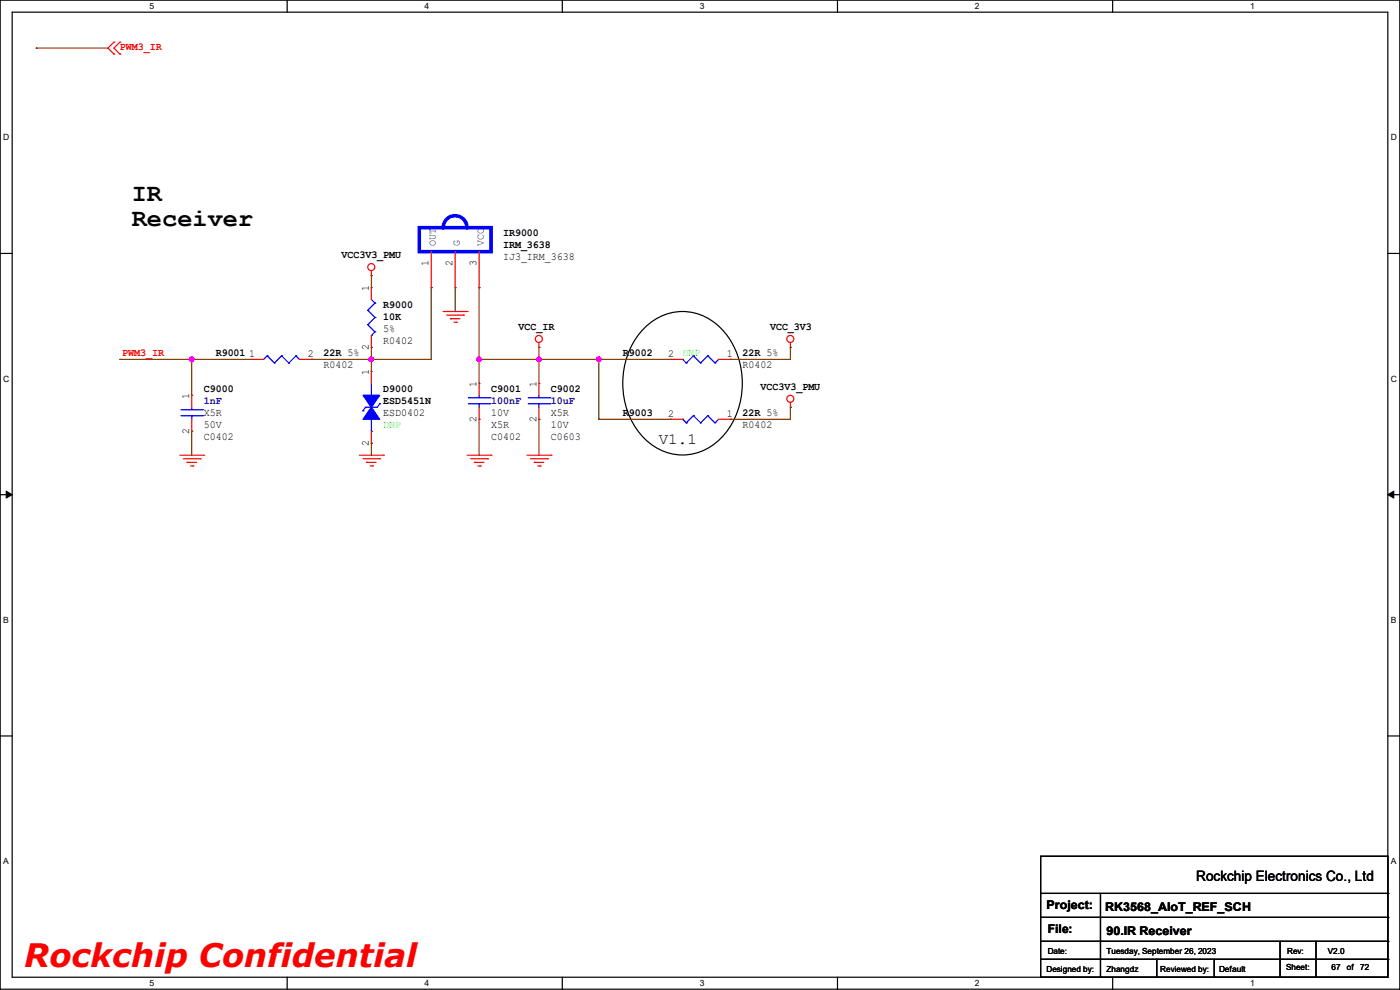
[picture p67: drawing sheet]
<svg xmlns="http://www.w3.org/2000/svg" width="297mm" height="210mm" viewBox="0 0 297 210" stroke-linecap="round" stroke-linejoin="round" font-family="sans-serif">
<defs><g id="words">
<text font-size="6.9" fill="#f00" x="5.1" y="205.1">Rockchip Confidential</text>
<g font-size="5.3">
<text x="28" y="42.6">IR</text>
<text x="28" y="48">Receiver</text>
</g>
<text font-size="3.3" x="139.7" y="94.1">V1.1</text>
<text font-size="3" x="253.8" y="186.9">Rockchip Electronics Co., Ltd</text>
<g font-size="2.5">
<text x="222" y="192.9">Project:</text>
<text x="222.3" y="198">File:</text>
<text x="234.5" y="193.2">RK3568_AIoT_REF_SCH</text>
<text x="234.7" y="198.2">90.IR Receiver</text>
</g>
<g font-size="2.3" fill="#f00">
<text x="25.4" y="10.5">PWM3_IR</text>
<text x="26" y="75.5">PWM3_IR</text>
</g>
<g font-size="2.3" fill="#004080">
<text x="92.5" y="52.1" transform="rotate(-90 92.5 52.1)">OUT</text>
<text x="97.5" y="52.1" transform="rotate(-90 97.5 52.1)">G</text>
<text x="102.6" y="52.1" transform="rotate(-90 102.6 52.1)">VCC</text>
</g>
<g font-size="2.3">
<text x="106.7" y="50.2">IR9000</text>
<text x="106.7" y="52.7">IRM_3638</text>
<text x="72.4" y="54.7">VCC3V3_PMU</text>
<text x="90.9" y="56.4" transform="rotate(-90 90.9 56.4)">1</text>
<text x="96" y="56.4" transform="rotate(-90 96 56.4)">2</text>
<text x="101.1" y="56.4" transform="rotate(-90 101.1 56.4)">3</text>
<text x="106.7" y="55.2">IJ3_IRM_3638</text>
<text x="78.2" y="61.8" transform="rotate(-90 78.2 61.8)">1</text>
<text x="81.3" y="65.4">R9000</text>
<text x="81.3" y="67.9">10K</text>
<text x="81.3" y="70.5">5%</text>
<text x="110" y="70">VCC_IR</text>
<text x="163.4" y="70">VCC_3V3</text>
<text x="45.8" y="75.6">R9001</text>
<text x="52.9" y="75.7">1</text>
<text x="65.3" y="75.7">2</text>
<text x="68.6" y="75.6">22R 5%</text>
<text x="78.2" y="74.2" transform="rotate(-90 78.2 74.2)">2</text>
<text x="81.3" y="73">R0402</text>
<text x="132.1" y="75.6">R9002</text>
<text x="141.8" y="75.7">2</text>
<text x="154.2" y="75.7">1</text>
<text x="157.5" y="75.6">22R 5%</text>
<text x="43.2" y="83.2">C9000</text>
<text x="68.6" y="78.1">R0402</text>
<text x="78.2" y="79.5" transform="rotate(-90 78.2 79.5)">1</text>
<text x="81.3" y="83.2">D9000</text>
<text x="101.1" y="82.1" transform="rotate(-90 101.1 82.1)">1</text>
<text x="104.2" y="83.2">C9001</text>
<text x="113.8" y="82.1" transform="rotate(-90 113.8 82.1)">1</text>
<text x="116.9" y="83.2">C9002</text>
<text x="157.5" y="78.1">R0402</text>
<text x="161.3" y="82.7">VCC3V3_PMU</text>
<text x="40.1" y="84.6" transform="rotate(-90 40.1 84.6)">1</text>
<text x="43.2" y="88.3">X5R</text>
<text x="81.3" y="85.7">ESD5451N</text>
<text x="81.3" y="88.3">ESD0402</text>
<text x="101.1" y="89.5" transform="rotate(-90 101.1 89.5)">2</text>
<text x="104.2" y="88.3">10V</text>
<text x="113.8" y="89.5" transform="rotate(-90 113.8 89.5)">2</text>
<text x="116.9" y="88.3">X5R</text>
<text x="132.1" y="88.3">R9003</text>
<text x="141.8" y="88.4">2</text>
<text x="154.2" y="88.4">1</text>
<text x="157.5" y="88.3">22R 5%</text>
<text x="40.1" y="92" transform="rotate(-90 40.1 92)">2</text>
<text x="43.2" y="93.3">C0402</text>
<text x="43.2" y="90.8">50V</text>
<text x="78.2" y="94.5" transform="rotate(-90 78.2 94.5)">2</text>
<text x="104.2" y="93.3">C0402</text>
<text x="104.2" y="90.8">X5R</text>
<text x="116.9" y="93.3">C0603</text>
<text x="116.9" y="90.8">10V</text>
<text x="157.5" y="90.8">R0402</text>
</g>
<g font-size="2.3" fill="#0f0">
<text x="144.8" y="75.6">DNP</text>
<text x="81.3" y="90.8">DNP</text>
</g>
<g font-size="2.3" fill="#000080">
<text x="43.2" y="85.7">1nF</text>
<text x="104.2" y="85.7">100nF</text>
<text x="116.9" y="85.7">10uF</text>
</g>
<g font-size="1.8">
<text x="31.7" y="1.9">5</text>
<text x="90.1" y="1.9">4</text>
<text x="148.5" y="1.9">3</text>
<text x="206.8" y="1.9">2</text>
<text x="265.2" y="1.9">1</text>
<text x=".7" y="29.8">D</text>
<text x="295.1" y="29.8">D</text>
<text x=".7" y="80.9">C</text>
<text x="295.1" y="80.9">C</text>
<text x=".7" y="132.1">B</text>
<text x="295.1" y="132.1">B</text>
<text x=".7" y="183.3">A</text>
<text x="295.1" y="183.3">A</text>
<text x="222.3" y="202.3">Date:</text>
<text x="234.7" y="202.3">Tuesday, September 26, 2023</text>
<text x="273.1" y="202.3">Rev:</text>
<text x="281.7" y="202.3">V2.0</text>
<text x="31.7" y="209.2">5</text>
<text x="90.1" y="209.2">4</text>
<text x="148.5" y="209.2">3</text>
<text x="206.8" y="209.2">2</text>
<text x="222" y="206.1">Designed by:</text>
<text x="234.7" y="206.1">Zhangdz</text>
<text x="246.2" y="206.1">Reviewed by:</text>
<text x="258.6" y="206.1">Default</text>
<text x="265.2" y="209.2">1</text>
<text x="272.8" y="205.9">Sheet:</text>
<text x="282.5" y="205.9">67</text>
<text x="285.7" y="205.9">of</text>
<text x="288.6" y="205.9">72</text>
</g>
</g></defs>
<path d="M0 0h297v209.8h-297zM2.6 2.6h291.8v204.7h-291.8z" fill="none" stroke="#000" stroke-width=".25"/>
<g fill="#fff">
<path d="M31.7 .3h1v2h-1z"/>
<path d="M31.7 207.6h1v1.9h-1z"/>
</g>
<path d="M60.9 0v2.6M60.9 207.3v2.5" fill="none" stroke="#000" stroke-width=".25"/>
<g fill="#fff">
<path d="M90.1 .3h1v2h-1z"/>
<path d="M90.1 207.6h1v1.9h-1z"/>
</g>
<path d="M119.3 0v2.6M119.3 207.3v2.5" fill="none" stroke="#000" stroke-width=".25"/>
<g fill="#fff">
<path d="M148.5 .3h.9v2h-.9z"/>
<path d="M148.5 207.6h.9v1.9h-.9z"/>
</g>
<path d="M177.7 0v2.6M177.7 207.3v2.5" fill="none" stroke="#000" stroke-width=".25"/>
<g fill="#fff">
<path d="M206.8 .3h1v2h-1z"/>
<path d="M206.8 207.6h1v1.9h-1z"/>
</g>
<path d="M236.1 0v2.6M236.1 207.3v2.5" fill="none" stroke="#000" stroke-width=".25"/>
<g fill="#fff">
<path d="M265.2 .3h1v2h-1z"/>
<path d="M265.2 207.6h1v1.9h-1z"/>
<path d="M.7 28.2h1.2v1.9h-1.2z"/>
<path d="M295.1 28.2h1.2v1.9h-1.2z"/>
<path d="M.7 79.3h1.2v2h-1.2z"/>
<path d="M295.1 79.3h1.2v2h-1.2z"/>
</g>
<path d="M0 53.8h2.6M294.4 53.8h2.6" fill="none" stroke="#000" stroke-width=".25"/>
<g fill="#fff">
<path d="M.7 130.5h1.2v2h-1.2z"/>
<path d="M295.1 130.5h1.1v2h-1.1z"/>
</g>
<path d="M0 104.9h2.6M294.4 104.9h2.6" fill="none" stroke="#000" stroke-width=".25"/>
<path d="M1.3 104.2l1.3 .7-1.3 .8zM294.4 104.9l1.3-.7v1.5z" fill="#000" stroke="#000" stroke-width=".21"/>
<g fill="#fff">
<path d="M.7 181.7h1.2v2h-1.2z"/>
<path d="M295.1 181.7h1.1v2h-1.1z"/>
</g>
<g fill="none" stroke="#000" stroke-width=".25">
<path d="M136.3 70a11.3 11.3 0 0 1 17.9 1.1 17.3 17.3 0 0 1-1.9 22.5 11.2 11.2 0 0 1-16.9-2.1 17.4 17.4 0 0 1 .9-21.5zM0 156.1h2.6M294.4 156.1h2.6M220.8 181.7h73.6v25.6h-73.6zM220.8 189.5h73.6M220.8 194.6h73.6M220.8 199.7h73.6M233.5 189.5v17.8M271.6 199.7v7.6M279.2 199.7v7.6M294.4 189.5h.1M294.4 194.6h.1"/>
<path d="M294.4 199.7h.1M220.8 203.5h73.6M233.5 207.3h.1M245.4 207.3h.1M245.4 203.5v3.8M257.6 207.3h.1M257.6 203.5v3.8M271.6 207.3h.1M279.2 207.3h.1M294.4 203.5h.1"/>
</g>
<g fill="none" stroke="#f00" stroke-width=".25">
<path d="M24.2 8.9h.1M24.2 11.5h.1M24.2 8.9l-1.3 1.3 1.3 1.3M25.4 11.5h.1M25.4 8.9h.1M25.4 8.9l-1.2 1.3 1.2 1.3M78.8 58.5h.1M78.8 57.4v1.1M91.5 53.4v7.6M96.6 53.4v7.6M101.6 53.4v7.6M53.4 76.2h.1"/>
<path d="M53.4 76.2h2.5M63.5 76.2h2.6M66.1 76.2h.1M78.8 61h.1M78.8 73.7h.1M78.8 78.8h.1M78.8 61v2.5M78.8 71.2v2.5M78.8 78.8v2.5M91.5 61h.1M94 66.1h5.1M94.8 66.8h3.5"/>
<path d="M95.5 67.6h.1M95.5 67.6h2.1M96.3 68.4h.5M96.6 61h.1M96.8 68.4h.1M98.3 66.8h.1M99.1 66.1h.1M101.6 61h.1M114.3 73.7h.1M114.3 72.7v1M142.3 76.2h.1M142.3 76.2h2.5"/>
<path d="M152.4 76.2h2.6M155 76.2h.1M167.7 73.7h.1M167.7 72.7v1M38.1 96.6h5.1M38.9 97.3h3.6M39.7 98.1h.1M39.7 98.1h2M40.4 98.8h.5M40.7 83.9h.1M40.7 91.5h.1M40.7 83.9v2.5"/>
<path d="M40.7 88.9v2.6M40.9 98.8h.1M42.5 97.3h.1M43.2 96.6h.1M76.2 96.6h5.1M77 97.3h3.6M77.8 98.1h.1M77.8 98.1h2M78.5 98.8h.5M78.8 94h.1M78.8 91.5v2.5M79 98.8h.1"/>
<path d="M80.6 97.3h.1M81.3 96.6h.1M99.1 96.6h5.1M99.9 97.3h3.5M100.6 98.1h.1M100.6 98.1h2.1M101.4 98.8h.5M101.6 81.3h.1M101.6 88.9h.1M101.6 81.3v2.6M101.6 86.4v2.5M101.9 98.8h.1"/>
<path d="M103.4 97.3h.1M104.2 96.6h.1M111.8 96.6h5.1M112.6 97.3h3.5M113.3 98.1h.1M113.3 98.1h2.1M114.1 98.8h.5M114.3 81.3h.1M114.3 88.9h.1M114.3 81.3v2.6M114.3 86.4v2.5M114.6 98.8h.1"/>
<path d="M116.1 97.3h.1M116.9 96.6h.1M142.3 88.9h.1M142.3 88.9h2.5M152.4 88.9h2.6M155 88.9h.1M167.7 86.4h.1M167.7 85.4v1"/>
<circle cx="78.8" cy="56.7" r=".74"/>
<circle cx="114.3" cy="71.9" r=".74"/>
<circle cx="167.7" cy="71.9" r=".74"/>
<circle cx="167.7" cy="84.6" r=".74"/>
</g>
<g fill="none" stroke="#00f" stroke-width=".25">
<path d="M56.7 75.5h.1M56.7 75.5l-.8 .7M56.7 75.5l1.5 1.5M58.2 77h.1M59.7 75.5h.1M59.7 75.5l-1.5 1.5M59.7 75.5l1.6 1.5M61.3 77h.1M62.8 75.5h.1M62.8 75.5l-1.5 1.5M62.8 75.5l.7 .7M63.5 76.2h.1"/>
<path d="M78 65.8h.1M78 68.9h.1M78 65.8l1.5 1.6M78 68.9l1.5 1.5M78.8 71.2h.1M78.8 63.5l.7 .8M79.5 64.3h.1M79.5 67.4h.1M79.5 70.4h.1M79.5 64.3l-1.5 1.5M79.5 67.4l-1.5 1.5M79.5 70.4l-.7 .8"/>
<path d="M144.8 76.2h.1M144.8 76.2l.8 .8M145.6 77h.1M147.1 75.5h.1M147.1 75.5l1.5 1.5M147.1 75.5l-1.5 1.5M148.6 77h.1M150.2 75.5h.1M150.2 75.5l1.5 1.5M150.2 75.5l-1.6 1.5M151.7 77h.1M152.4 76.2l-.7 .8"/>
<path d="M38.4 88.2h4.6M38.4 86.9h4.6M40.7 86.9h.1M40.7 88.2h.1M40.7 86.4v.5M40.7 88.2v.7M43 88.2h.1M43 86.9h.1M77 87.2h.1M77.5 86.4h.1M77.5 86.4l-.5 .8M78.8 83.9h.1"/>
<path d="M78.8 91.5h.1M78.8 81.3v2.6M78.8 88.9v2.6M80.6 85.6h.1M80.6 85.6l-.5 .8h-2.6M99.4 85.6h4.5M99.4 84.4h4.5M101.6 84.4h.1M101.6 85.6h.1M101.6 83.9v.5M101.6 85.6v.8M103.9 85.6h.1"/>
<path d="M103.9 84.4h.1M112.1 85.6h4.5M112.1 84.4h4.5M114.3 84.4h.1M114.3 85.6h.1M114.3 83.9v.5M114.3 85.6v.8M116.6 85.6h.1M116.6 84.4h.1M144.8 88.9h.1M144.8 88.9l.8 .8M145.6 89.7h.1"/>
<path d="M147.1 88.2h.1M147.1 88.2l1.5 1.5M147.1 88.2l-1.5 1.5M148.6 89.7h.1M150.2 88.2h.1M150.2 88.2l1.5 1.5M150.2 88.2l-1.6 1.5M151.7 89.7h.1M152.4 88.9l-.7 .8"/>
</g>
<g fill="#00f" stroke="#00f" stroke-width=".25">
<path d="M77 83.9h3.6l-1.8 2.5z" fill-rule="evenodd"/>
<path d="M78.8 86.4l1.8 2.5h-3.6z" fill-rule="evenodd"/>
</g>
<path d="M88.9 48.3h15.3v5.1h-15.3zM94 48.3a2.52 2.52 0 0 1 2.5-2.5 2.52 2.52 0 0 1 2.6 2.5" fill="none" stroke="#00f" stroke-width=".76"/>
<g fill="none" stroke="#804000" stroke-width=".25">
<path d="M7.7 10.2h.1M7.7 10.2h15.2M78.8 58.5h.1M78.8 58.5v2.5M25.4 76.2h.1M25.4 76.2h28M40.7 76.2h.1M40.7 76.2v7.7M66.1 76.2h.1M78.8 73.7h.1M78.8 76.2h.1M78.8 73.7v5.1"/>
<path d="M91.5 61h.1M91.5 61v15.2h-25.4M96.6 61h.1M96.6 61v5.1M101.6 61h.1M101.6 76.2h.1M101.6 61v20.3M101.6 76.2h40.7M114.3 73.7h.1M114.3 76.2h.1M114.3 73.7v7.6M127 76.2h.1"/>
<path d="M127 76.2v12.7M155 76.2h.1M167.7 73.7h.1M167.7 73.7v2.5h-12.7M40.7 91.5h.1M40.7 91.5v5.1M78.8 94h.1M78.8 94v2.6M101.6 88.9h.1M101.6 88.9v7.7M114.3 88.9h.1M114.3 88.9v7.7"/>
<path d="M127 88.9h.1M127 88.9h15.3M155 88.9h.1M167.7 86.4h.1M167.7 86.4v2.5h-12.7"/>
</g>
<g fill="#f0f" stroke="#f0f" stroke-width=".25">
<circle cx="78.8" cy="76.2" r=".49"/>
<circle cx="40.7" cy="76.2" r=".49"/>
<circle cx="101.6" cy="76.2" r=".49"/>
<circle cx="114.3" cy="76.2" r=".49"/>
<circle cx="127" cy="76.2" r=".49"/>
</g>
<use href="#words"/>
</svg>
